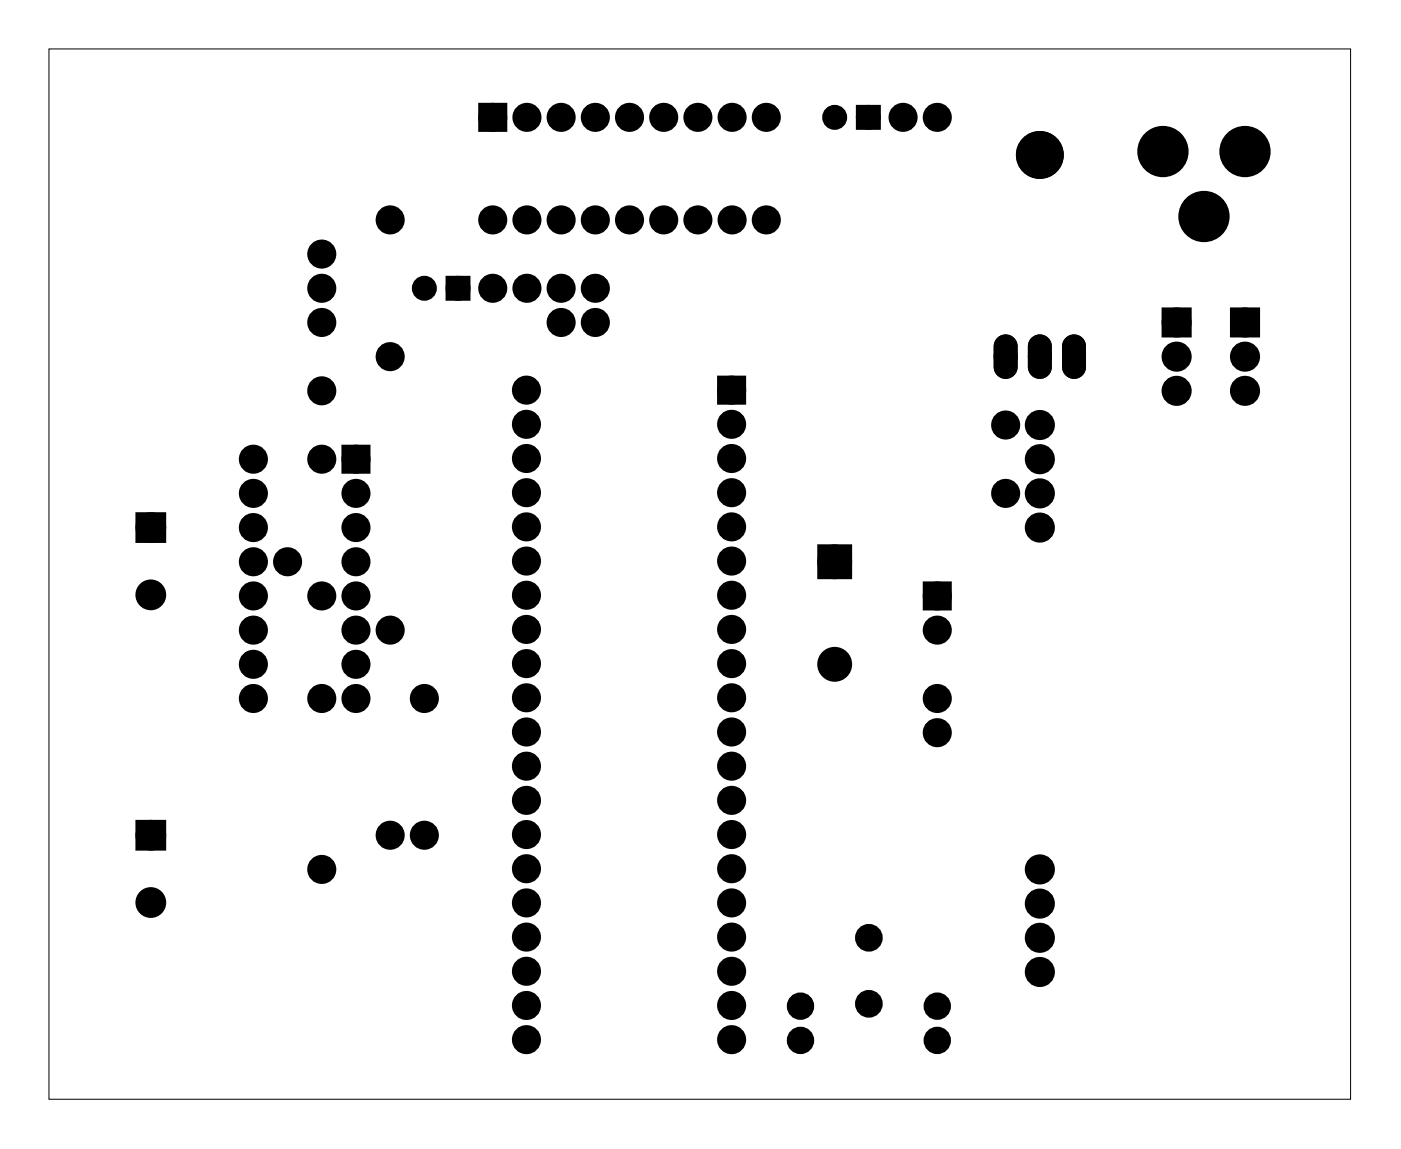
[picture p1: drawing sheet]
<svg xmlns="http://www.w3.org/2000/svg" width="104mm" height="85mm" viewBox="0 0 104 85" stroke-linecap="round" stroke-linejoin="round" font-family="sans-serif">
<path d="M3.6 3.6h96.7v78.1h-96.7z" fill="none" stroke="#000" stroke-width=".07"/>
<g fill="#000">
<path d="M35.9 8h1.4v1.4h-1.4zM63.9 8.1h1.2v1.2h-1.2zM10.4 38.4h1.6v1.6h-1.6zM25.7 33.4h1.4v1.4h-1.4zM33.4 20.8h1.2v1.2h-1.2zM53.6 28.3h1.4v1.4h-1.4zM86.7 23.2h1.4v1.5h-1.4zM91.7 23.2h1.5v1.5h-1.5zM61.1 40.8h1.8v1.9h-1.8zM68.9 43.6h1.4v1.4h-1.4zM10.4 61.3h1.6v1.5h-1.6z"/>
<path d="M74.2 25.2l-.3 .5v1.6a.76 .76 0 0 0 .8 .7 .76 .76 0 0 0 .8-.7v-1.6a.76 .76 0 0 0-.5-.7 .76 .76 0 0 0-.8 .2zM74.2 26.5a.51 .51 0 0 1 1 0 .51 .51 0 0 1-1 0z"/>
<path d="M74.2 25.2l-.3 .5v1.6a.76 .76 0 0 0 .8 .7 .76 .76 0 0 0 .8-.7v-1.6a.76 .76 0 0 0-.5-.7 .76 .76 0 0 0-.8 .2zM74.2 26.5a.51 .51 0 0 1 1 0 .51 .51 0 0 1-1 0z"/>
<path d="M76.7 25.2l-.2 .5v1.6a.76 .76 0 0 0 .7 .7 .76 .76 0 0 0 .8-.7v-1.6a.76 .76 0 0 0-.5-.7 .76 .76 0 0 0-.8 .2zM76.7 26.5a.55 .55 0 0 1 1.1 0 .55 .55 0 0 1-1.1 0z"/>
<path d="M76.7 25.2l-.2 .5v1.6a.76 .76 0 0 0 .7 .7 .76 .76 0 0 0 .8-.7v-1.6a.76 .76 0 0 0-.5-.7 .76 .76 0 0 0-.8 .2zM76.7 26.5a.55 .55 0 0 1 1.1 0 .55 .55 0 0 1-1.1 0z"/>
<path d="M79.2 25.2l-.2 .5v1.6a.76 .76 0 0 0 .8 .7 .76 .76 0 0 0 .7-.7v-1.6a.76 .76 0 0 0-.4-.7 .76 .76 0 0 0-.9 .2zM79.3 26.5a.51 .51 0 0 1 1 0 .51 .51 0 0 1-1 0z"/>
<path d="M79.2 25.2l-.2 .5v1.6a.76 .76 0 0 0 .8 .7 .76 .76 0 0 0 .7-.7v-1.6a.76 .76 0 0 0-.4-.7 .76 .76 0 0 0-.9 .2zM79.3 26.5a.51 .51 0 0 1 1 0 .51 .51 0 0 1-1 0z"/>
</g>
<g fill="none" stroke="#000" stroke-width=".76" stroke-linecap="butt">
<path d="M35.9 8h1.4v1.4h-1.4zM10.4 38.4h1.6v1.6h-1.6zM25.7 33.4h1.4v1.4h-1.4zM53.6 28.3h1.4v1.4h-1.4zM86.7 23.2h1.4v1.5h-1.4zM91.7 23.2h1.5v1.5h-1.5zM61.1 40.8h1.8v1.9h-1.8zM68.9 43.6h1.4v1.4h-1.4zM10.4 61.3h1.6v1.5h-1.6z"/>
<circle cx="23.9" cy="18.9" r=".7"/>
<circle cx="29" cy="16.3" r=".7"/>
<circle cx="36.6" cy="16.3" r=".7"/>
<circle cx="36.6" cy="8.7" r=".7"/>
<circle cx="39.1" cy="16.3" r=".7"/>
<circle cx="39.1" cy="8.7" r=".7"/>
<circle cx="41.7" cy="16.3" r=".7"/>
<circle cx="41.7" cy="8.7" r=".7"/>
<circle cx="44.2" cy="16.3" r=".7"/>
<circle cx="44.2" cy="8.7" r=".7"/>
<circle cx="46.8" cy="16.3" r=".7"/>
<circle cx="46.8" cy="8.7" r=".7"/>
<circle cx="49.3" cy="16.3" r=".7"/>
<circle cx="49.3" cy="8.7" r=".7"/>
<circle cx="51.8" cy="16.3" r=".7"/>
<circle cx="51.8" cy="8.7" r=".7"/>
<circle cx="54.4" cy="16.3" r=".7"/>
<circle cx="54.4" cy="8.7" r=".7"/>
<circle cx="56.9" cy="16.3" r=".7"/>
<circle cx="56.9" cy="8.7" r=".7"/>
<circle cx="67.1" cy="8.7" r=".7"/>
<circle cx="69.6" cy="8.7" r=".7"/>
<circle cx="86.4" cy="11.3" r="1.52"/>
<circle cx="89.4" cy="16.1" r="1.52"/>
<circle cx="92.5" cy="11.3" r="1.52"/>
<circle cx="11.2" cy="39.2" r=".76"/>
<circle cx="18.8" cy="34.1" r=".7"/>
<circle cx="18.8" cy="36.7" r=".7"/>
<circle cx="18.8" cy="39.2" r=".7"/>
<circle cx="23.9" cy="29" r=".7"/>
<circle cx="23.9" cy="34.1" r=".7"/>
<circle cx="23.9" cy="21.4" r=".7"/>
<circle cx="23.9" cy="24" r=".7"/>
<circle cx="26.4" cy="34.1" r=".7"/>
<circle cx="26.4" cy="39.2" r=".7"/>
<circle cx="26.4" cy="36.7" r=".7"/>
<circle cx="29" cy="26.5" r=".7"/>
<circle cx="36.6" cy="21.4" r=".7"/>
<circle cx="39.1" cy="29" r=".7"/>
<circle cx="39.1" cy="34.1" r=".7"/>
<circle cx="39.1" cy="36.6" r=".7"/>
<circle cx="39.1" cy="39.1" r=".7"/>
<circle cx="39.1" cy="31.5" r=".7"/>
<circle cx="39.1" cy="21.4" r=".7"/>
<circle cx="41.7" cy="24" r=".7"/>
<circle cx="41.7" cy="21.4" r=".7"/>
<circle cx="44.2" cy="24" r=".7"/>
<circle cx="44.2" cy="21.4" r=".7"/>
<circle cx="54.3" cy="29" r=".7"/>
<circle cx="54.3" cy="34.1" r=".7"/>
<circle cx="54.3" cy="36.6" r=".7"/>
<circle cx="54.3" cy="31.5" r=".7"/>
<circle cx="54.3" cy="39.1" r=".7"/>
<circle cx="74.7" cy="31.6" r=".7"/>
<circle cx="74.7" cy="36.7" r=".7"/>
<circle cx="77.2" cy="36.7" r=".74"/>
<circle cx="77.2" cy="39.2" r=".74"/>
<circle cx="77.2" cy="31.6" r=".74"/>
<circle cx="77.2" cy="34.1" r=".74"/>
<circle cx="87.4" cy="29" r=".74"/>
<circle cx="87.4" cy="24" r=".74"/>
<circle cx="87.4" cy="26.5" r=".74"/>
<circle cx="92.5" cy="29" r=".74"/>
<circle cx="92.5" cy="24" r=".74"/>
<circle cx="92.5" cy="26.5" r=".74"/>
<circle cx="11.2" cy="44.2" r=".76"/>
<circle cx="18.8" cy="46.8" r=".7"/>
<circle cx="18.8" cy="49.4" r=".7"/>
<circle cx="18.8" cy="51.9" r=".7"/>
<circle cx="18.8" cy="44.3" r=".7"/>
<circle cx="18.8" cy="41.7" r=".7"/>
<circle cx="21.4" cy="41.7" r=".7"/>
<circle cx="23.9" cy="44.3" r=".7"/>
<circle cx="23.9" cy="51.9" r=".7"/>
<circle cx="26.4" cy="41.7" r=".7"/>
<circle cx="26.4" cy="44.3" r=".7"/>
<circle cx="26.4" cy="46.8" r=".7"/>
<circle cx="26.4" cy="49.4" r=".7"/>
<circle cx="26.4" cy="51.9" r=".7"/>
<circle cx="29" cy="46.8" r=".7"/>
<circle cx="31.5" cy="51.9" r=".7"/>
<circle cx="39.1" cy="56.9" r=".7"/>
<circle cx="39.1" cy="51.8" r=".7"/>
<circle cx="39.1" cy="59.5" r=".7"/>
<circle cx="39.1" cy="54.4" r=".7"/>
<circle cx="39.1" cy="49.3" r=".7"/>
<circle cx="39.1" cy="41.7" r=".7"/>
<circle cx="39.1" cy="44.2" r=".7"/>
<circle cx="39.1" cy="46.8" r=".7"/>
<circle cx="54.3" cy="54.4" r=".7"/>
<circle cx="54.3" cy="51.8" r=".7"/>
<circle cx="54.3" cy="59.5" r=".7"/>
<circle cx="54.3" cy="56.9" r=".7"/>
<circle cx="54.3" cy="49.3" r=".7"/>
<circle cx="54.3" cy="41.7" r=".7"/>
<circle cx="54.3" cy="46.8" r=".7"/>
<circle cx="54.3" cy="44.2" r=".7"/>
<circle cx="62" cy="41.7" r=".91"/>
<circle cx="62" cy="49.4" r=".91"/>
<circle cx="69.6" cy="54.4" r=".7"/>
<circle cx="69.6" cy="51.9" r=".7"/>
<circle cx="69.6" cy="46.8" r=".7"/>
<circle cx="69.6" cy="44.3" r=".7"/>
<circle cx="11.2" cy="67.1" r=".76"/>
<circle cx="11.2" cy="62.1" r=".76"/>
<circle cx="23.9" cy="64.6" r=".7"/>
<circle cx="29" cy="62.1" r=".7"/>
<circle cx="31.5" cy="62.1" r=".7"/>
<circle cx="39.1" cy="77.2" r=".7"/>
<circle cx="39.1" cy="64.5" r=".7"/>
<circle cx="39.1" cy="69.6" r=".7"/>
<circle cx="39.1" cy="67.1" r=".7"/>
<circle cx="39.1" cy="74.7" r=".7"/>
<circle cx="39.1" cy="62" r=".7"/>
<circle cx="39.1" cy="72.2" r=".7"/>
<circle cx="54.3" cy="74.7" r=".7"/>
<circle cx="54.3" cy="67.1" r=".7"/>
<circle cx="54.3" cy="69.6" r=".7"/>
<circle cx="54.3" cy="77.2" r=".7"/>
<circle cx="54.3" cy="64.5" r=".7"/>
<circle cx="54.3" cy="72.2" r=".7"/>
<circle cx="54.3" cy="62" r=".7"/>
<circle cx="59.5" cy="77.3" r=".64"/>
<circle cx="59.5" cy="74.8" r=".64"/>
<circle cx="69.6" cy="77.3" r=".64"/>
<circle cx="69.6" cy="74.8" r=".64"/>
<circle cx="77.2" cy="69.7" r=".74"/>
<circle cx="77.2" cy="72.2" r=".74"/>
<circle cx="77.2" cy="64.6" r=".74"/>
<circle cx="77.2" cy="67.1" r=".74"/>
</g>
<g fill="#000">
<circle cx="23.9" cy="18.9" r=".7"/>
<circle cx="29" cy="16.3" r=".7"/>
<circle cx="36.6" cy="8.7" r=".7"/>
<circle cx="36.6" cy="16.3" r=".7"/>
<circle cx="39.1" cy="8.7" r=".7"/>
<circle cx="39.1" cy="16.3" r=".7"/>
<circle cx="41.7" cy="8.7" r=".7"/>
<circle cx="41.7" cy="16.3" r=".7"/>
<circle cx="44.2" cy="8.7" r=".7"/>
<circle cx="44.2" cy="16.3" r=".7"/>
<circle cx="46.8" cy="8.7" r=".7"/>
<circle cx="46.8" cy="16.3" r=".7"/>
<circle cx="49.3" cy="8.7" r=".7"/>
<circle cx="49.3" cy="16.3" r=".7"/>
<circle cx="51.8" cy="8.7" r=".7"/>
<circle cx="51.8" cy="16.3" r=".7"/>
<circle cx="54.4" cy="8.7" r=".7"/>
<circle cx="54.4" cy="16.3" r=".7"/>
<circle cx="56.9" cy="8.7" r=".7"/>
<circle cx="56.9" cy="16.3" r=".7"/>
<circle cx="62" cy="8.7" r=".6"/>
<circle cx="64.5" cy="8.7" r=".6"/>
<circle cx="67.1" cy="8.7" r=".7"/>
<circle cx="69.6" cy="8.7" r=".7"/>
<circle cx="77.2" cy="11.5" r="1.65"/>
<circle cx="86.4" cy="11.3" r="1.52"/>
<circle cx="89.4" cy="16.1" r="1.52"/>
<circle cx="92.5" cy="11.3" r="1.52"/>
<circle cx="11.2" cy="39.2" r=".76"/>
<circle cx="18.8" cy="36.7" r=".7"/>
<circle cx="18.8" cy="34.1" r=".7"/>
<circle cx="18.8" cy="39.2" r=".7"/>
<circle cx="23.9" cy="34.1" r=".7"/>
<circle cx="23.9" cy="29" r=".7"/>
<circle cx="23.9" cy="24" r=".7"/>
<circle cx="23.9" cy="21.4" r=".7"/>
<circle cx="26.4" cy="36.7" r=".7"/>
<circle cx="26.4" cy="34.1" r=".7"/>
<circle cx="26.4" cy="39.2" r=".7"/>
<circle cx="29" cy="26.5" r=".7"/>
<circle cx="31.5" cy="21.4" r=".6"/>
<circle cx="34" cy="21.4" r=".6"/>
<circle cx="36.6" cy="21.4" r=".7"/>
<circle cx="39.1" cy="31.5" r=".7"/>
<circle cx="39.1" cy="39.1" r=".7"/>
<circle cx="39.1" cy="29" r=".7"/>
<circle cx="39.1" cy="34.1" r=".7"/>
<circle cx="39.1" cy="36.6" r=".7"/>
<circle cx="39.1" cy="21.4" r=".7"/>
<circle cx="41.7" cy="24" r=".7"/>
<circle cx="41.7" cy="21.4" r=".7"/>
<circle cx="44.2" cy="24" r=".7"/>
<circle cx="44.2" cy="21.4" r=".7"/>
<circle cx="54.3" cy="31.5" r=".7"/>
<circle cx="54.3" cy="39.1" r=".7"/>
<circle cx="54.3" cy="29" r=".7"/>
<circle cx="54.3" cy="36.6" r=".7"/>
<circle cx="54.3" cy="34.1" r=".7"/>
<circle cx="74.7" cy="26.5" r=".64"/>
<circle cx="74.7" cy="36.7" r=".7"/>
<circle cx="74.7" cy="31.6" r=".7"/>
<circle cx="77.2" cy="26.5" r=".64"/>
<circle cx="77.2" cy="31.6" r=".74"/>
<circle cx="77.2" cy="39.2" r=".74"/>
<circle cx="77.2" cy="34.1" r=".74"/>
<circle cx="77.2" cy="36.7" r=".74"/>
<circle cx="79.8" cy="26.5" r=".64"/>
<circle cx="87.4" cy="24" r=".74"/>
<circle cx="87.4" cy="26.5" r=".74"/>
<circle cx="87.4" cy="29" r=".74"/>
<circle cx="92.5" cy="24" r=".74"/>
<circle cx="92.5" cy="26.5" r=".74"/>
<circle cx="92.5" cy="29" r=".74"/>
<circle cx="11.2" cy="44.2" r=".76"/>
<circle cx="18.8" cy="51.9" r=".7"/>
<circle cx="18.8" cy="41.7" r=".7"/>
<circle cx="18.8" cy="44.3" r=".7"/>
<circle cx="18.8" cy="49.4" r=".7"/>
<circle cx="18.8" cy="46.8" r=".7"/>
<circle cx="21.4" cy="41.7" r=".7"/>
<circle cx="23.9" cy="51.9" r=".7"/>
<circle cx="23.9" cy="44.3" r=".7"/>
<circle cx="26.4" cy="41.7" r=".7"/>
<circle cx="26.4" cy="51.9" r=".7"/>
<circle cx="26.4" cy="44.3" r=".7"/>
<circle cx="26.4" cy="49.4" r=".7"/>
<circle cx="26.4" cy="46.8" r=".7"/>
<circle cx="29" cy="46.8" r=".7"/>
<circle cx="31.5" cy="51.9" r=".7"/>
<circle cx="39.1" cy="54.4" r=".7"/>
<circle cx="39.1" cy="46.8" r=".7"/>
<circle cx="39.1" cy="41.7" r=".7"/>
<circle cx="39.1" cy="56.9" r=".7"/>
<circle cx="39.1" cy="59.5" r=".7"/>
<circle cx="39.1" cy="51.8" r=".7"/>
<circle cx="39.1" cy="44.2" r=".7"/>
<circle cx="39.1" cy="49.3" r=".7"/>
<circle cx="54.3" cy="54.4" r=".7"/>
<circle cx="54.3" cy="46.8" r=".7"/>
<circle cx="54.3" cy="41.7" r=".7"/>
<circle cx="54.3" cy="51.8" r=".7"/>
<circle cx="54.3" cy="49.3" r=".7"/>
<circle cx="54.3" cy="59.5" r=".7"/>
<circle cx="54.3" cy="44.2" r=".7"/>
<circle cx="54.3" cy="56.9" r=".7"/>
<circle cx="62" cy="41.7" r=".91"/>
<circle cx="62" cy="49.4" r=".91"/>
<circle cx="69.6" cy="54.4" r=".7"/>
<circle cx="69.6" cy="46.8" r=".7"/>
<circle cx="69.6" cy="44.3" r=".7"/>
<circle cx="69.6" cy="51.9" r=".7"/>
<circle cx="11.2" cy="62.1" r=".76"/>
<circle cx="11.2" cy="67.1" r=".76"/>
<circle cx="23.9" cy="64.6" r=".7"/>
<circle cx="29" cy="62.1" r=".7"/>
<circle cx="31.5" cy="62.1" r=".7"/>
<circle cx="39.1" cy="67.1" r=".7"/>
<circle cx="39.1" cy="74.7" r=".7"/>
<circle cx="39.1" cy="77.2" r=".7"/>
<circle cx="39.1" cy="64.5" r=".7"/>
<circle cx="39.1" cy="69.6" r=".7"/>
<circle cx="39.1" cy="72.2" r=".7"/>
<circle cx="39.1" cy="62" r=".7"/>
<circle cx="54.3" cy="67.1" r=".7"/>
<circle cx="54.3" cy="74.7" r=".7"/>
<circle cx="54.3" cy="77.2" r=".7"/>
<circle cx="54.3" cy="69.6" r=".7"/>
<circle cx="54.3" cy="62" r=".7"/>
<circle cx="54.3" cy="72.2" r=".7"/>
<circle cx="54.3" cy="64.5" r=".7"/>
<circle cx="59.5" cy="74.8" r=".64"/>
<circle cx="59.5" cy="77.3" r=".64"/>
<circle cx="64.5" cy="74.6" r=".65"/>
<circle cx="64.5" cy="69.7" r=".65"/>
<circle cx="69.6" cy="74.8" r=".64"/>
<circle cx="69.6" cy="77.3" r=".64"/>
<circle cx="77.2" cy="72.2" r=".74"/>
<circle cx="77.2" cy="64.6" r=".74"/>
<circle cx="77.2" cy="67.1" r=".74"/>
<circle cx="77.2" cy="69.7" r=".74"/>
</g>
<g fill="none" stroke="#000" stroke-width=".75" stroke-linecap="butt">
<circle cx="64.5" cy="74.6" r=".65"/>
<circle cx="64.5" cy="69.7" r=".65"/>
</g>
<g fill="none" stroke="#000" stroke-width=".51">
<circle cx="74.7" cy="26.5" r=".64"/>
<circle cx="77.2" cy="26.5" r=".64"/>
<circle cx="79.8" cy="26.5" r=".64"/>
</g>
<g fill="none" stroke="#000" stroke-width=".25">
<path d="M74.2 25.2a.76 .76 0 0 1 .8-.2 .76 .76 0 0 1 .5 .7v1.6a.76 .76 0 0 1-.8 .7 .76 .76 0 0 1-.8-.7v-1.6zM76.7 25.2a.76 .76 0 0 1 .8-.2 .76 .76 0 0 1 .5 .7v1.6a.76 .76 0 0 1-.8 .7 .76 .76 0 0 1-.7-.7v-1.6zM79.2 25.2a.76 .76 0 0 1 .9-.2 .76 .76 0 0 1 .4 .7v1.6a.76 .76 0 0 1-.7 .7 .76 .76 0 0 1-.8-.7v-1.6z"/>
<circle cx="77.2" cy="11.5" r="1.65"/>
<circle cx="74.7" cy="26.5" r=".51"/>
<circle cx="77.2" cy="26.5" r=".51"/>
<circle cx="79.8" cy="26.5" r=".51"/>
</g>
<g fill="none" stroke="#000" stroke-width=".65" stroke-linecap="butt">
<path d="M63.9 8.1h1.2v1.2h-1.2zM33.4 20.8h1.2v1.2h-1.2z"/>
<circle cx="62" cy="8.7" r=".6"/>
<circle cx="64.5" cy="8.7" r=".6"/>
<circle cx="31.5" cy="21.4" r=".6"/>
<circle cx="34" cy="21.4" r=".6"/>
</g>
</svg>
